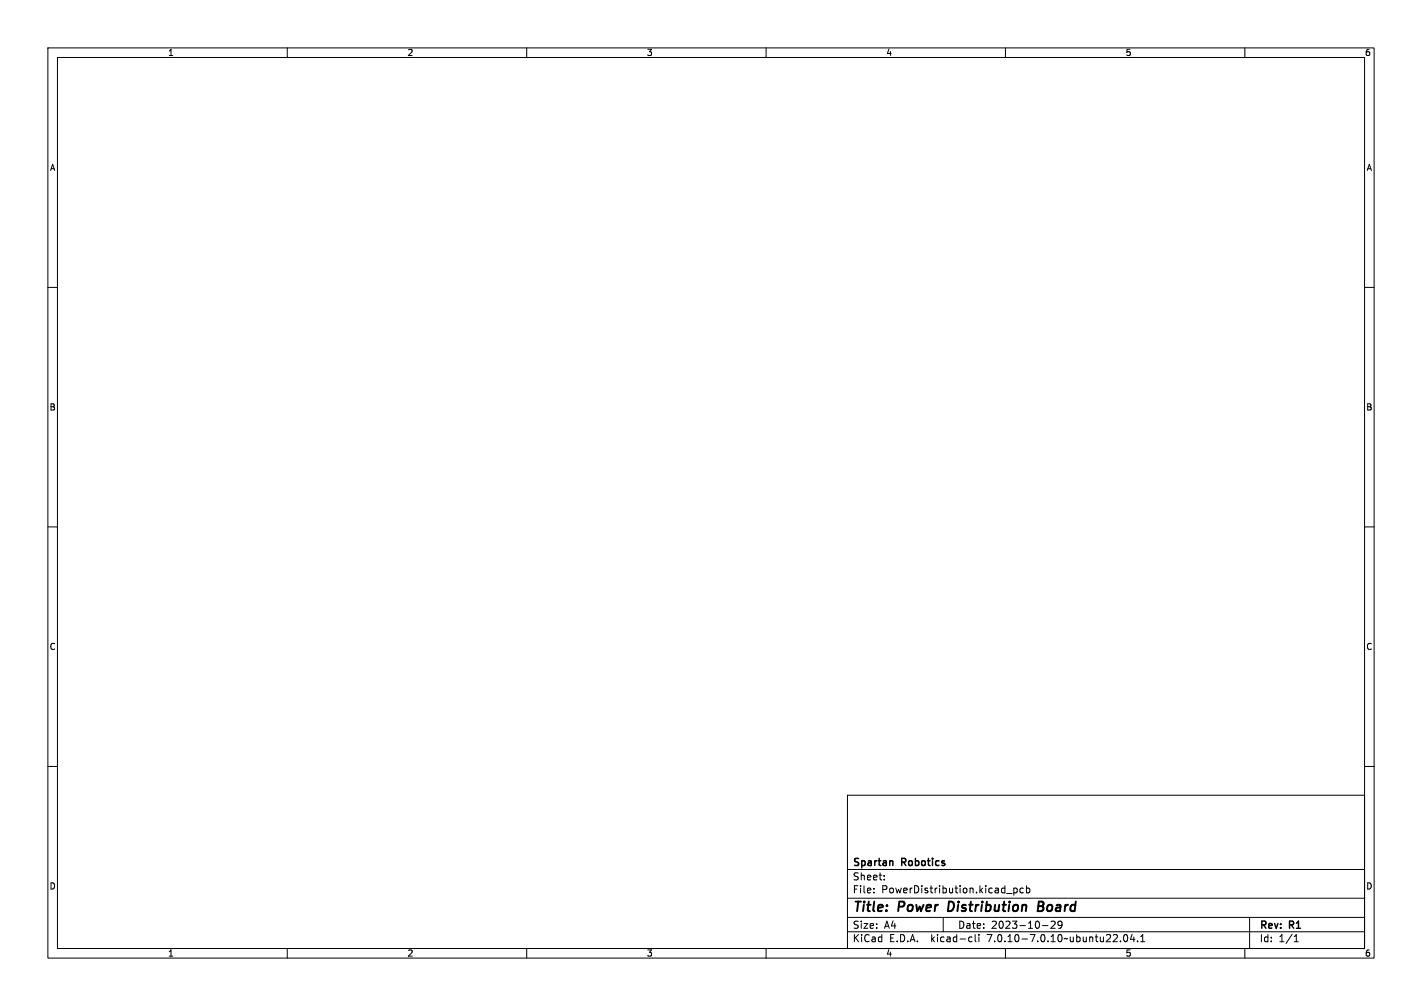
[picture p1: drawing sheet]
<svg xmlns="http://www.w3.org/2000/svg" width="297mm" height="210mm" viewBox="0 0 297 210" stroke-linecap="round" stroke-linejoin="round" font-family="sans-serif">
<defs><g id="words">
<g font-size="2.8">
<text x="178" y="190.9">Title:</text>
<text x="187.7" y="190.9">Power</text>
<text x="198.8" y="190.9">Distribution</text>
<text x="218.4" y="190.9">Board</text>
</g>
<g font-size="2.1">
<text x="178" y="184">Sheet:</text>
<text x="178" y="181.2">Spartan</text>
<text x="188.4" y="181.2">Robotics</text>
<text x="178" y="186.7">File:</text>
<text x="184.1" y="186.7">PowerDistribution.kicad_pcb</text>
<text x="178" y="196.9">KiCad</text>
<text x="178" y="194.1">Size:</text>
<text x="184.7" y="194.1">A4</text>
<text x="185.7" y="196.9">E.D.A.</text>
<text x="194.6" y="196.9">kicad-cli</text>
<text x="200" y="194.1">Date:</text>
<text x="206.5" y="196.9">7.0.10-7.0.10~ubuntu22.04.1</text>
<text x="207" y="194.1">2023-10-29</text>
<text x="263" y="194.3">Rev:</text>
<text x="263" y="196.9">Id:</text>
<text x="267.1" y="196.9">1/1</text>
<text x="269.4" y="194.3">R1</text>
</g>
<g font-size="1.8">
<text x="35" y="11.9">1</text>
<text x="85" y="11.9">2</text>
<text x="135" y="11.9">3</text>
<text x="185" y="11.9">4</text>
<text x="235" y="11.9">5</text>
<text x="285" y="11.9">6</text>
<text x="10.3" y="35.9">A</text>
<text x="285.4" y="35.9">A</text>
<text x="10.3" y="85.9">B</text>
<text x="285.3" y="85.9">B</text>
<text x="10.3" y="135.9">C</text>
<text x="285.3" y="135.9">C</text>
<text x="10.3" y="185.9">D</text>
<text x="285.3" y="185.9">D</text>
<text x="35" y="199.9">1</text>
<text x="85" y="199.9">2</text>
<text x="135" y="199.9">3</text>
<text x="185" y="199.9">4</text>
<text x="235" y="199.9">5</text>
<text x="285" y="199.9">6</text>
</g>
</g></defs>
<g fill="none" stroke="#000" stroke-width=".21">
<path d="M10 10h277v190h-277zM12 12h273v186h-273zM60 10v2M110 10v2M160 10v2M210 10v2M260 10v2M10 60h2M285 60h2M10 110h2M285 110h2M10 160h2"/>
<path d="M285 160h2M177 166h108v32h-108zM60 198v2M110 198v2M160 198v2M177 194.5h108M177 191.5h108M177 187.5h108M177 181.5h108M182.5 186.3v.1M182.5 185.5v.1M184.7 183.6v.1"/>
<path d="M184.7 182.8v.1M197 191.5v3M202.6 195.6l.4 .1M203 196.5l-.4 .1M203.7 195.1v1.3l.2 .2M204.5 195.1v.1M204.5 195.6v1M210 198v2M210.2 186.5h1.2M211.7 185.4v1.5M211.7 185.5l.5-.1 .3 .3-.2 .6h-.6M213.7 185.5l-.4-.1-.3 .3 .2 .6h.5"/>
<path d="M214.4 185.5l.4-.1 .3 .3-.1 .6h-.6M214.4 184.9v1.5M217.7 193.2h1.2M219.5 192.4l.6-.1 .3 .4-.9 1.1h.9M221.8 192.9l-.3 .3h-.3l-.2-.3 .1-.5 .4-.1 .2 .1a.99 .99 0 0 1-.3 1.4h-.3M234 196.5v.1M234.9 195.2l.1-.1a.8 .8 0 0 1 .5 .7 .8 .8 0 0 1-.5 .8 1 1 0 0 1-.1-1.4zM236.5 195l-.4 1.1h.9M236.8 195.6v1M237.6 196.5v.1M238.2 196.6h.9M238.2 195.5l.5-.4v1.5"/>
<path d="M260 198v2M261 191.5v6.5M270.3 196.6h.9M270.3 195.5l.4-.4v1.5"/>
</g>
<path d="M198.2 188.2l-.2 2h.4M216.9 189.2h.6M217.5 189.2l.3 .1M217.6 188.2h-.6l-.3 2 1-.1M217.7 189.1l-.2 .1" fill="none" stroke="#000" stroke-width=".4"/>
<path d="M186.3 179.7l.2 .2v.8" fill="none" stroke="#000" stroke-width=".3"/>
<use href="#words"/>
</svg>
